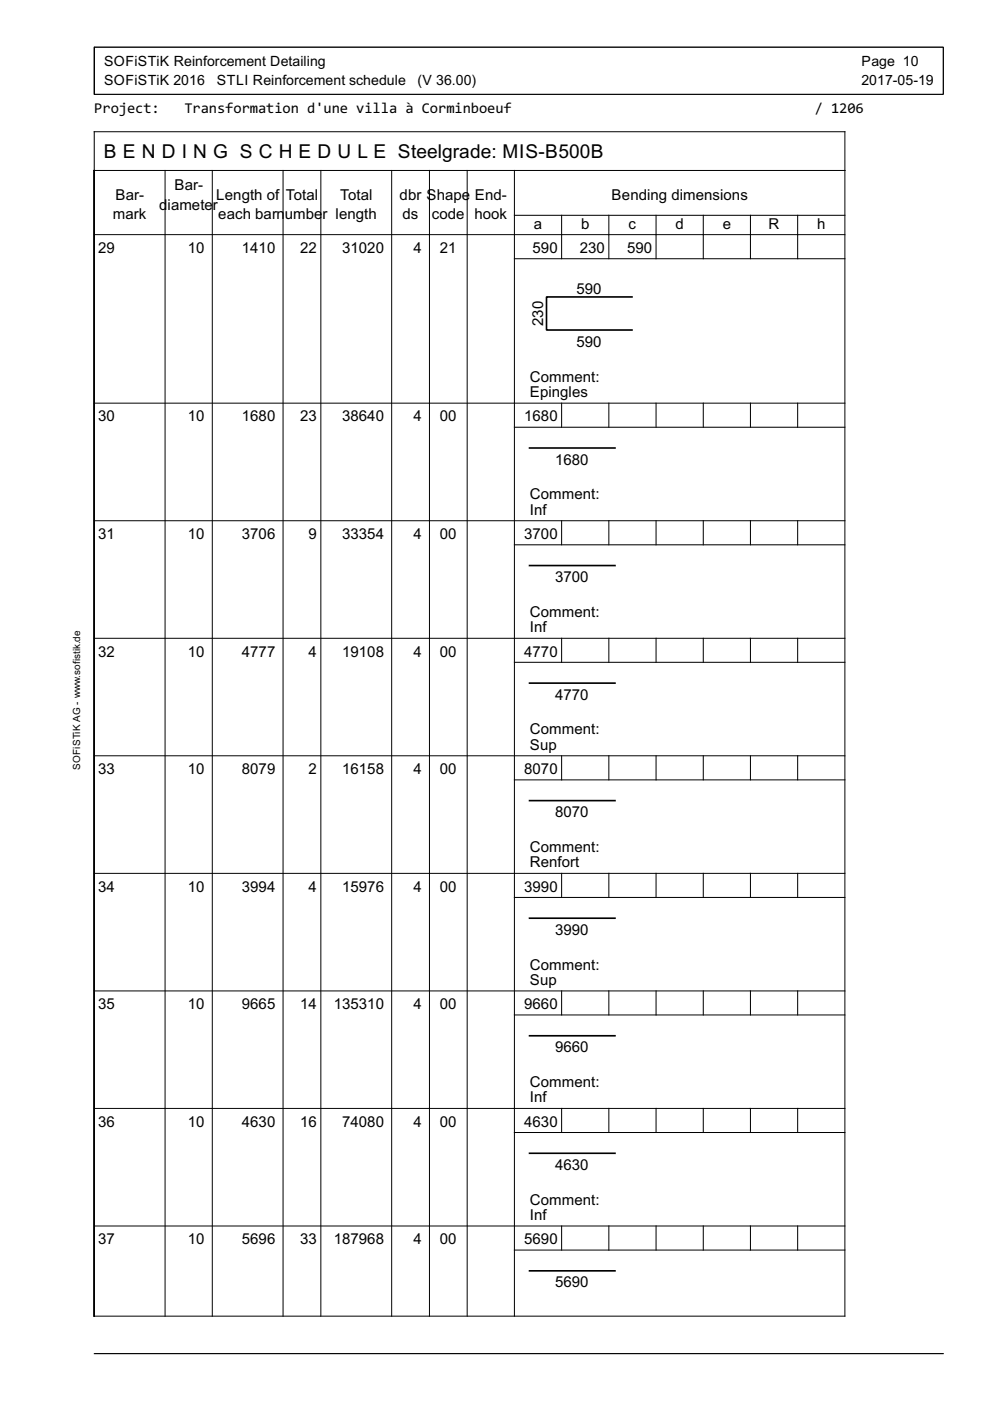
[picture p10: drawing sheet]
<svg xmlns="http://www.w3.org/2000/svg" width="210mm" height="297mm" viewBox="0 0 210 297" stroke-linecap="round" stroke-linejoin="round" font-family="sans-serif">
<defs><g id="words">
<text font-size="4.5" x="22" y="33.6">B E N D I N G S C H E D U L E Steelgrade: MIS-B500B</text>
<g font-size="3.7">
<text x="20" y="24">Project:</text>
<text x="39.1" y="24">Transformation d'une villa à Corminboeuf</text>
<text x="172.7" y="24">/ 1206</text>
</g>
<g font-size="3.6">
<text x="37" y="40.3">Bar-</text>
<text x="23.9" y="46.4">mark</text>
<text x="24.5" y="42.3">Bar-</text>
<text x="33.8" y="44.4">d</text>
<text x="35.5" y="44.4">iamete</text>
<text x="45.1" y="44.4">r</text>
<text x="45.9" y="42.3">Length of</text>
<text x="46.3" y="46.4">each barn</text>
<text x="60.4" y="46.4">umbe</text>
<text x="60.6" y="42.3">Total</text>
<text x="68.4" y="46.4">r length</text>
<text x="72.1" y="42.3">Total</text>
<text x="84.7" y="42.3">dbr Shape</text>
<text x="85.3" y="46.4">ds</text>
<text x="91.6" y="46.4">code</text>
<text x="100.6" y="46.4">hook</text>
<text x="100.7" y="42.3">End-</text>
<text x="129.7" y="42.3">Bending dimensions</text>
<text x="20.8" y="53.6">29</text>
<text x="39.8" y="53.6">10</text>
<text x="51.3" y="53.6">1410</text>
<text x="63.6" y="53.6">22</text>
<text x="72.5" y="53.6">31020</text>
<text x="87.7" y="53.6">4</text>
<text x="93.3" y="53.6">21</text>
<text x="112.9" y="53.6">590</text>
<text x="113.2" y="48.5">a</text>
<text x="122.9" y="53.6">230</text>
<text x="123.2" y="48.5">b</text>
<text x="132.9" y="53.6">590</text>
<text x="133.3" y="48.5">c</text>
<text x="143.2" y="48.5">d</text>
<text x="153.2" y="48.5">e</text>
<text x="163" y="48.5">R</text>
<text x="173.2" y="48.5">h</text>
<text x="122.2" y="62.3">590</text>
<text x="115.2" y="69.1" transform="rotate(-90 115.2 69.1)">230</text>
<text x="122.2" y="73.6">590</text>
<text x="112.3" y="81">Comment:</text>
<text x="20.8" y="89.4">30</text>
<text x="39.8" y="89.4">10</text>
<text x="51.3" y="89.4">1680</text>
<text x="63.6" y="89.4">23</text>
<text x="72.5" y="89.4">38640</text>
<text x="87.7" y="89.4">4</text>
<text x="93.3" y="89.4">00</text>
<text x="111.1" y="89.4">1680</text>
<text x="112.3" y="84.2">Epingles</text>
<text x="117.7" y="98.5">1680</text>
<text x="112.3" y="105.9">Comment:</text>
<text x="112.3" y="109.1">Inf</text>
<text x="20.8" y="114.3">31</text>
<text x="39.8" y="114.3">10</text>
<text x="51.3" y="114.3">3706</text>
<text x="65.4" y="114.3">9</text>
<text x="72.5" y="114.3">33354</text>
<text x="87.7" y="114.3">4</text>
<text x="93.3" y="114.3">00</text>
<text x="111.1" y="114.3">3700</text>
<text x="117.7" y="123.4">3700</text>
<text x="112.3" y="130.8">Comment:</text>
<text x="112.3" y="134">Inf</text>
<text x="20.8" y="139.2">32</text>
<text x="39.8" y="139.2">10</text>
<text x="51.3" y="139.2">4777</text>
<text x="65.4" y="139.2">4</text>
<text x="72.5" y="139.2">19108</text>
<text x="87.7" y="139.2">4</text>
<text x="93.3" y="139.2">00</text>
<text x="111.1" y="139.2">4770</text>
<text x="117.7" y="148.3">4770</text>
<text x="112.3" y="155.7">Comment:</text>
<text x="112.3" y="158.9">Sup</text>
<text x="20.8" y="164.1">33</text>
<text x="39.8" y="164.1">10</text>
<text x="51.3" y="164.1">8079</text>
<text x="65.4" y="164.1">2</text>
<text x="72.5" y="164.1">16158</text>
<text x="87.7" y="164.1">4</text>
<text x="93.3" y="164.1">00</text>
<text x="111.1" y="164.1">8070</text>
<text x="117.7" y="173.2">8070</text>
<text x="112.3" y="180.7">Comment:</text>
<text x="112.3" y="183.9">Renfort</text>
<text x="20.8" y="189.1">34</text>
<text x="39.8" y="189.1">10</text>
<text x="51.3" y="189.1">3994</text>
<text x="65.4" y="189.1">4</text>
<text x="72.5" y="189.1">15976</text>
<text x="87.7" y="189.1">4</text>
<text x="93.3" y="189.1">00</text>
<text x="111.1" y="189.1">3990</text>
<text x="117.7" y="198.2">3990</text>
<text x="112.3" y="205.6">Comment:</text>
<text x="112.3" y="208.8">Sup</text>
<text x="20.8" y="214">35</text>
<text x="39.8" y="214">10</text>
<text x="51.3" y="214">9665</text>
<text x="63.6" y="214">14</text>
<text x="70.8" y="214">135310</text>
<text x="87.7" y="214">4</text>
<text x="93.3" y="214">00</text>
<text x="111.1" y="214">9660</text>
<text x="117.7" y="223.1">9660</text>
<text x="112.3" y="230.5">Comment:</text>
<text x="112.3" y="233.7">Inf</text>
<text x="20.8" y="238.9">36</text>
<text x="39.8" y="238.9">10</text>
<text x="51.3" y="238.9">4630</text>
<text x="63.6" y="238.9">16</text>
<text x="72.5" y="238.9">74080</text>
<text x="87.7" y="238.9">4</text>
<text x="93.3" y="238.9">00</text>
<text x="111.1" y="238.9">4630</text>
<text x="117.7" y="248">4630</text>
<text x="112.3" y="255.4">Comment:</text>
<text x="20.8" y="263.8">37</text>
<text x="39.8" y="263.8">10</text>
<text x="51.3" y="263.8">5696</text>
<text x="63.6" y="263.8">33</text>
<text x="70.8" y="263.8">187968</text>
<text x="87.7" y="263.8">4</text>
<text x="93.3" y="263.8">00</text>
<text x="111.1" y="263.8">5690</text>
<text x="112.3" y="258.6">Inf</text>
<text x="117.7" y="272.9">5690</text>
</g>
<g font-size="3.3">
<text x="22.1" y="14">SOFiSTiK Reinforcement Detailing</text>
<text x="22.1" y="18">SOFiSTiK 2016</text>
<text x="46" y="18">STLI Reinforcement schedule</text>
<text x="88.5" y="18">(V 36.00)</text>
<text x="182.6" y="18">2017-05-19</text>
<text x="182.7" y="14">Page 10</text>
</g>
<text font-size="2.3" x="17" y="163.2" transform="rotate(-90 17 163.2)">SOFiSTiK AG - www.sofistik.de</text>
</g></defs>
<g fill="none" stroke="#000" stroke-width=".21">
<path d="M20 10h180v10h-180zM20 27.9h159.1v251.2h-159.1zM20 36.1h159.1M35 36.1v243M45 36.1v243M60 36.1v243M68 36.1v243M83 36.1v243M91.1 36.1v243M99.1 36.1v243M109.1 36.1v243M20 49.7h159.1"/>
<path d="M109.1 45.6h70M109.1 54.9h70M119.1 45.6v9.3M129.1 45.6v9.3M139.1 45.6v9.3M149.1 45.6v9.3M159.1 45.6v9.3M169.1 45.6v9.3M20 85.5h159.1M109.1 90.6h70M119.1 85.5v5.1M129.1 85.5v5.1"/>
<path d="M139.1 85.5v5.1M149.1 85.5v5.1M159.1 85.5v5.1M169.1 85.5v5.1M20 110.4h159.1M109.1 115.5h70M119.1 110.4v5.1M129.1 110.4v5.1M139.1 110.4v5.1M149.1 110.4v5.1M159.1 110.4v5.1M169.1 110.4v5.1"/>
<path d="M20 135.3h159.1M119.1 135.3v5.1M129.1 135.3v5.1M139.1 135.3v5.1M149.1 135.3v5.1M159.1 135.3v5.1M169.1 135.3v5.1M109.1 140.4h70M20 160.2h159.1M109.1 165.3h70M119.1 160.2v5.1M129.1 160.2v5.1"/>
<path d="M139.1 160.2v5.1M149.1 160.2v5.1M159.1 160.2v5.1M169.1 160.2v5.1M20 185.2h159.1M109.1 190.3h70M119.1 185.2v5.1M129.1 185.2v5.1M139.1 185.2v5.1M149.1 185.2v5.1M159.1 185.2v5.1M169.1 185.2v5.1"/>
<path d="M20 210.1h159.1M109.1 215.2h70M119.1 210.1v5.1M129.1 210.1v5.1M139.1 210.1v5.1M149.1 210.1v5.1M159.1 210.1v5.1M169.1 210.1v5.1M20 235h159.1M119.1 235v5.1M129.1 235v5.1M139.1 235v5.1"/>
<path d="M149.1 235v5.1M159.1 235v5.1M169.1 235v5.1M20 259.9h159.1M109.1 240.1h70M119.1 259.9v5.1M129.1 259.9v5.1M139.1 259.9v5.1M149.1 259.9v5.1M159.1 259.9v5.1M169.1 259.9v5.1M109.1 265h70"/>
<path d="M20 287h180"/>
</g>
<path d="M134 63h-18.1v7h18.1M112.3 95h18.1M112.3 119.9h18.1M112.3 144.8h18.1M112.3 169.8h18.1M112.3 194.7h18.1M112.3 219.6h18.1M112.3 244.5h18.1M112.3 269.4h18.1" fill="none" stroke="#000" stroke-width=".35"/>
<use href="#words"/>
</svg>
